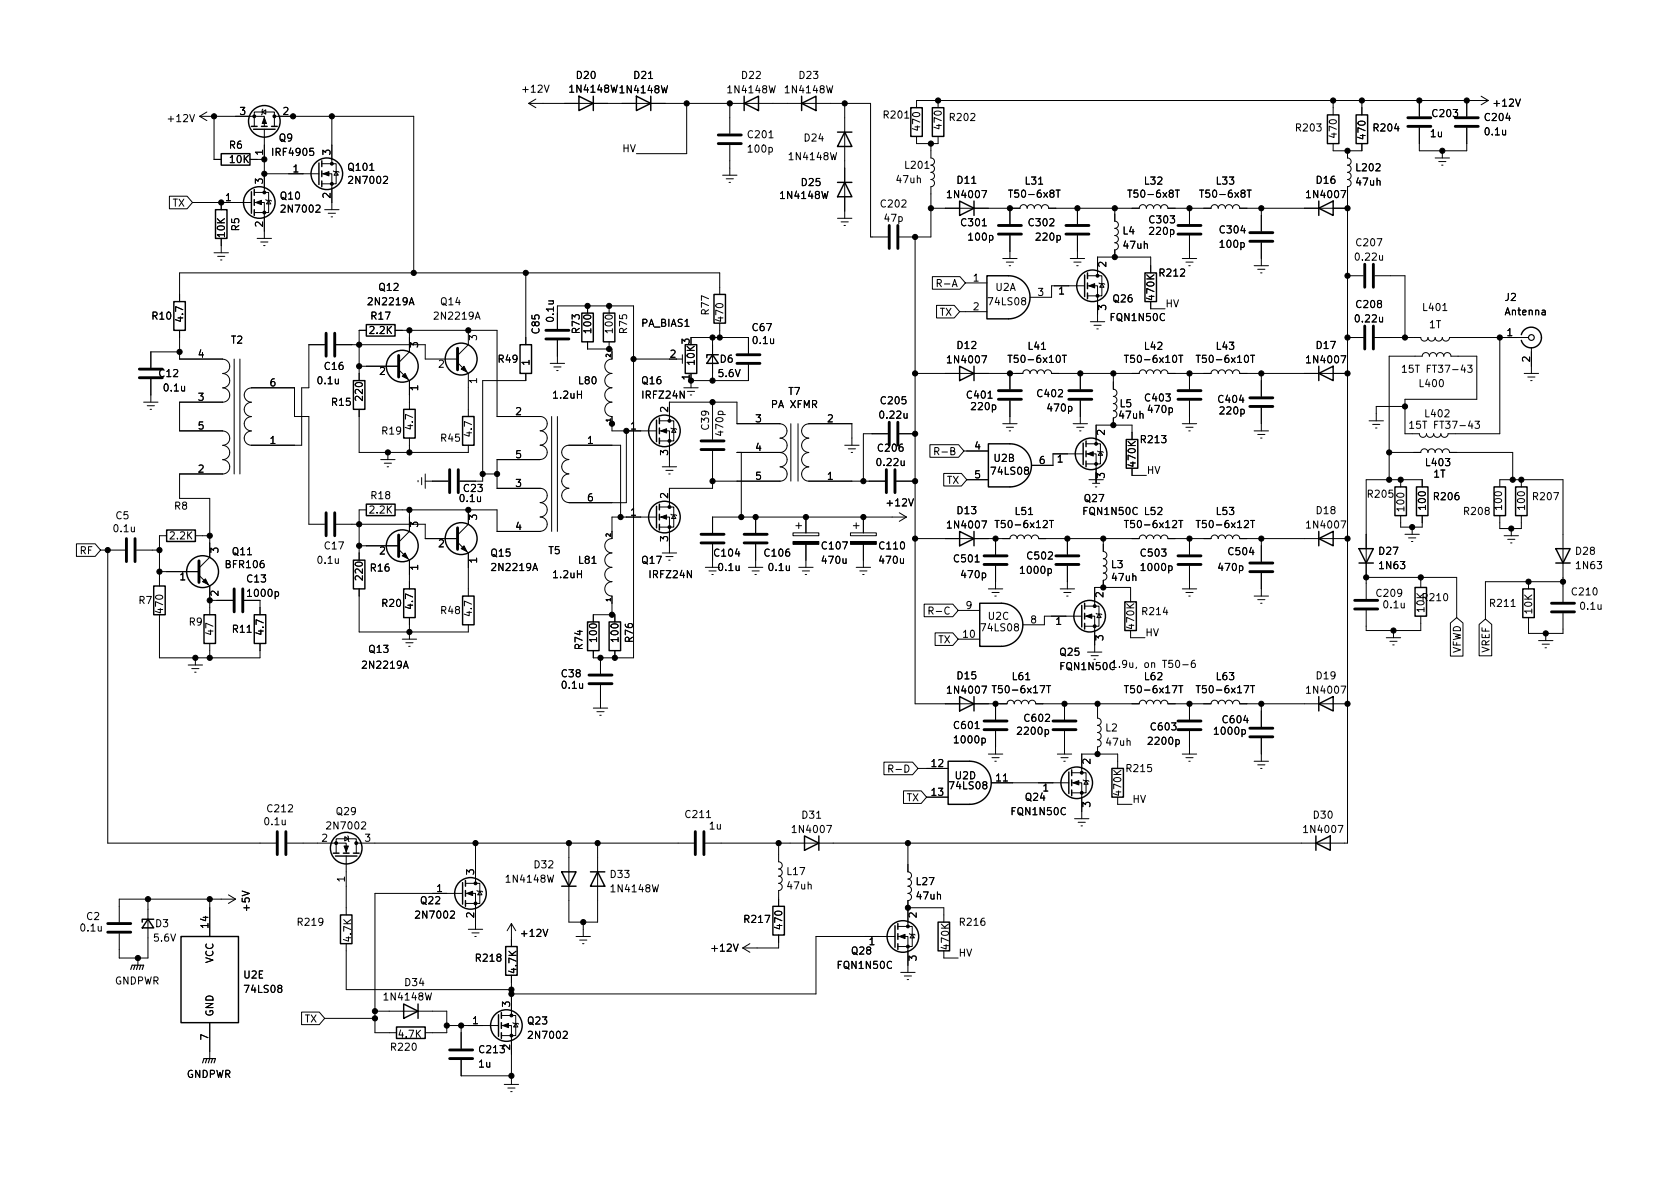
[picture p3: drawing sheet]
<svg xmlns="http://www.w3.org/2000/svg" width="297mm" height="210mm" viewBox="0 0 297 210" stroke-linecap="round" stroke-linejoin="round" font-family="sans-serif">
<defs><g id="words">
<g font-size="1.8">
<text x="92.6" y="16.4">+12V</text>
<text x="101" y="16.4">1N4148W 1N4148W</text>
<text x="102" y="13.9">D20</text>
<text x="112.2" y="13.9">D21</text>
<text x="128.9" y="16.5">1N4148W</text>
<text x="131.2" y="13.9">D22</text>
<text x="139.1" y="16.5">1N4148W</text>
<text x="141.4" y="13.9">D23</text>
<text x="29.9" y="21.6">+12V</text>
<text x="42.4" y="20.3">3</text>
<text x="50.1" y="20.3">2</text>
<text x="156.4" y="20.9">R201</text>
<text x="162.7" y="22.9" transform="rotate(-90 162.7 22.9)">470</text>
<text x="166.5" y="22.7" transform="rotate(-90 166.5 22.7)">470</text>
<text x="168.1" y="21.4">R202</text>
<text x="229.3" y="23.2">R203</text>
<text x="243" y="23.2">R204</text>
<text x="253.4" y="20.7">C203</text>
<text x="262.7" y="23.9">0.1u</text>
<text x="262.7" y="21.4">C204</text>
<text x="264.3" y="18.8">+12V</text>
<text x="40.6" y="26.3">R6</text>
<text x="40.7" y="28.8">10K</text>
<text x="46.5" y="27.4" transform="rotate(-90 46.5 27.4)">1</text>
<text x="48.4" y="27.6">IRF4905</text>
<text x="49.4" y="25">Q9</text>
<text x="58.4" y="27.4" transform="rotate(-90 58.4 27.4)">3</text>
<text x="110.1" y="26.9">HV</text>
<text x="132.4" y="24.4">C201</text>
<text x="132.4" y="27">100p</text>
<text x="139.8" y="28.3">1N4148W</text>
<text x="142.3" y="25">D24</text>
<text x="160.2" y="29.8">L201</text>
<text x="236.3" y="24.2" transform="rotate(-90 236.3 24.2)">470</text>
<text x="241.4" y="24.5" transform="rotate(-90 241.4 24.5)">470</text>
<text x="253" y="24.3">1u</text>
<text x="39.9" y="35.6">1</text>
<text x="46.5" y="32.5" transform="rotate(-90 46.5 32.5)">3</text>
<text x="49.7" y="35.3">Q10</text>
<text x="51.8" y="30.5">1</text>
<text x="58.4" y="35" transform="rotate(-90 58.4 35)">2</text>
<text x="61.7" y="30.2">Q101</text>
<text x="62" y="32.5">2N7002</text>
<text x="138.2" y="35.2">1N4148W</text>
<text x="141.8" y="32.9">D25</text>
<text x="158.6" y="32.4">47uh</text>
<text x="167.8" y="35">1N4007</text>
<text x="169.3" y="32.5">D11</text>
<text x="179" y="34.9">T50-6x8T</text>
<text x="181.4" y="32.6">L31</text>
<text x="200.1" y="34.9">T50-6x8T</text>
<text x="202.4" y="32.6">L32</text>
<text x="212.8" y="34.9">T50-6x8T</text>
<text x="215.1" y="32.6">L33</text>
<text x="231.3" y="35">1N4007</text>
<text x="232.8" y="32.5">D16</text>
<text x="239.9" y="32.8">47uh</text>
<text x="239.9" y="30.3">L202</text>
<text x="30.5" y="36.5">TX</text>
<text x="39.8" y="41.9" transform="rotate(-90 39.8 41.9)">10K</text>
<text x="42.3" y="40.8" transform="rotate(-90 42.3 40.8)">R5</text>
<text x="46.5" y="40.1" transform="rotate(-90 46.5 40.1)">2</text>
<text x="50" y="37.6">2N7002</text>
<text x="155.9" y="36.7">C202</text>
<text x="156.5" y="39.2">47p</text>
<text x="170.1" y="40">C301</text>
<text x="182" y="40">C302</text>
<text x="198.5" y="41.5">L4</text>
<text x="203.4" y="39.5">C303</text>
<text x="203.4" y="41.5">220p</text>
<text x="215.8" y="41.3">C304</text>
<text x="171.4" y="42.5">100p</text>
<text x="183.3" y="42.5">220p</text>
<text x="195.6" y="47.2" transform="rotate(-90 195.6 47.2)">2</text>
<text x="198.7" y="44">47uh</text>
<text x="215.8" y="43.8">100p</text>
<text x="239.8" y="46.1">0.22u</text>
<text x="239.9" y="43.5">C207</text>
<text x="65.3" y="54">2N2219A</text>
<text x="67.1" y="51.4">Q12</text>
<text x="78" y="54">Q14</text>
<text x="166.3" y="50.8">R-A</text>
<text x="172.1" y="49.8">1</text>
<text x="175" y="54">74LS08</text>
<text x="176" y="51.4">U2A</text>
<text x="183.5" y="52.3">3</text>
<text x="187.2" y="52.1">1</text>
<text x="196.9" y="53.5">Q26</text>
<text x="204.1" y="52.9" transform="rotate(-90 204.1 52.9)">470K</text>
<text x="205.1" y="48.9">R212</text>
<text x="266.1" y="53.2">J2</text>
<text x="27" y="56.5">R10</text>
<text x="32.4" y="56.8" transform="rotate(-90 32.4 56.8)">4.7</text>
<text x="65.4" y="59">2.2K</text>
<text x="65.7" y="56.5">R17</text>
<text x="77" y="56.5">2N2219A</text>
<text x="95.4" y="58.9" transform="rotate(-90 95.4 58.9)">C85</text>
<text x="97.9" y="56.8" transform="rotate(-90 97.9 56.8)">0.1u</text>
<text x="102.5" y="58.9" transform="rotate(-90 102.5 58.9)">R73</text>
<text x="104.5" y="58.8" transform="rotate(-90 104.5 58.8)">100</text>
<text x="108.3" y="58.8" transform="rotate(-90 108.3 58.8)">100</text>
<text x="110.9" y="58.9" transform="rotate(-90 110.9 58.9)">R75</text>
<text x="113.4" y="57.8">PA_BIAS1</text>
<text x="125.3" y="55.6" transform="rotate(-90 125.3 55.6)">R77</text>
<text x="127.9" y="56.7" transform="rotate(-90 127.9 56.7)">470</text>
<text x="133.1" y="58.5">C67</text>
<text x="166.1" y="55.8">TX</text>
<text x="172.1" y="54.9">2</text>
<text x="195.6" y="54.8" transform="rotate(-90 195.6 54.8)">3</text>
<text x="196.5" y="56.8">FQN1N50C</text>
<text x="206" y="54.3">HV</text>
<text x="239.8" y="57">0.22u</text>
<text x="239.9" y="54.5">C208</text>
<text x="251.7" y="55">L401</text>
<text x="252.7" y="58">1T</text>
<text x="266.2" y="55.7">Antenna</text>
<text x="266.5" y="59.4">1</text>
<text x="35.1" y="63.2">4</text>
<text x="40.9" y="60.8">T2</text>
<text x="57.5" y="65.4">C16</text>
<text x="73.9" y="61.4" transform="rotate(-90 73.9 61.4)">3</text>
<text x="77.5" y="65">2</text>
<text x="84.3" y="60.2" transform="rotate(-90 84.3 60.2)">3</text>
<text x="88.2" y="64.1">R49</text>
<text x="93.6" y="64.6" transform="rotate(-90 93.6 64.6)">1</text>
<text x="118.5" y="63.2">2</text>
<text x="121.9" y="60.8" transform="rotate(-90 121.9 60.8)">3</text>
<text x="122.8" y="64.5" transform="rotate(-90 122.8 64.5)">10K</text>
<text x="127.3" y="64.1">D6</text>
<text x="133.2" y="60.8">0.1u</text>
<text x="167.8" y="64.2">1N4007</text>
<text x="169.3" y="61.7">D12</text>
<text x="179.1" y="64.2">T50-6x10T</text>
<text x="181.9" y="61.8">L41</text>
<text x="199.6" y="64.2">T50-6x10T</text>
<text x="202.4" y="61.8">L42</text>
<text x="212.3" y="64.2">T50-6x10T</text>
<text x="215.1" y="61.8">L43</text>
<text x="231.3" y="64.2">1N4007</text>
<text x="232.8" y="61.7">D17</text>
<text x="249" y="65.9">15T FT37-43</text>
<text x="270.5" y="64" transform="rotate(-90 270.5 64)">2</text>
<text x="28.2" y="66.7">C12</text>
<text x="29.1" y="69.2">0.1u</text>
<text x="35.1" y="70.9">3</text>
<text x="47.8" y="68.3">6</text>
<text x="56.3" y="67.9">0.1u</text>
<text x="58.7" y="71.7">R15</text>
<text x="64.1" y="70.7" transform="rotate(-90 64.1 70.7)">220</text>
<text x="67.1" y="66.3">2</text>
<text x="73.9" y="69.1" transform="rotate(-90 73.9 69.1)">1</text>
<text x="84.3" y="67.8" transform="rotate(-90 84.3 67.8)">1</text>
<text x="98" y="70.5">1.2uH</text>
<text x="102.4" y="67.9">L80</text>
<text x="113.6" y="67.9">Q16</text>
<text x="113.7" y="70.5">IRFZ24N</text>
<text x="121.9" y="67.2" transform="rotate(-90 121.9 67.2)">1</text>
<text x="127.1" y="66.7">5.6V</text>
<text x="139.4" y="69.8">T7</text>
<text x="155.9" y="71.5">C205</text>
<text x="171.1" y="70.5">C401</text>
<text x="183.5" y="70.2">C402</text>
<text x="202.6" y="71">C403</text>
<text x="215.6" y="71.2">C404</text>
<text x="251.1" y="68.4">L400</text>
<text x="35.1" y="75.9">5</text>
<text x="67.6" y="76.8">R19</text>
<text x="73" y="75.8" transform="rotate(-90 73 75.8)">4.7</text>
<text x="83.4" y="77.1" transform="rotate(-90 83.4 77.1)">4.7</text>
<text x="91.2" y="73.4">2</text>
<text x="111.5" y="75.9">1</text>
<text x="118.1" y="72.9" transform="rotate(-90 118.1 72.9)">2</text>
<text x="125.3" y="75.9" transform="rotate(-90 125.3 75.9)">C39</text>
<text x="127.9" y="76.9" transform="rotate(-90 127.9 76.9)">470p</text>
<text x="133.6" y="74.7">3</text>
<text x="136.5" y="72.2">PA XFMR</text>
<text x="146.3" y="74.7">2</text>
<text x="155.7" y="74">0.22u</text>
<text x="171.9" y="72.5">220p</text>
<text x="185.4" y="72.8">470p</text>
<text x="195.3" y="76.9" transform="rotate(-90 195.3 76.9)">2</text>
<text x="198" y="74">47uh</text>
<text x="198" y="72">L5</text>
<text x="203.1" y="73">470p</text>
<text x="215.8" y="73.3">220p</text>
<text x="250.3" y="75.8">15T FT37-43</text>
<text x="252.1" y="73.8">L402</text>
<text x="35.1" y="83.6">2</text>
<text x="47.8" y="78.5">1</text>
<text x="78" y="78.1">R45</text>
<text x="91.2" y="81">5</text>
<text x="103.9" y="78.5">1</text>
<text x="118.1" y="80.5" transform="rotate(-90 118.1 80.5)">3</text>
<text x="133.6" y="79.8">4</text>
<text x="155.2" y="82.4">0.22u</text>
<text x="155.4" y="79.9">C206</text>
<text x="166" y="80.5">R-B</text>
<text x="172.4" y="79.5">4</text>
<text x="175.5" y="83.9">74LS08</text>
<text x="175.8" y="81.7">U2B</text>
<text x="183.8" y="82">6</text>
<text x="187" y="81.8">1</text>
<text x="200.8" y="82.4" transform="rotate(-90 200.8 82.4)">470K</text>
<text x="201.8" y="78.4">R213</text>
<text x="202.7" y="83.8">HV</text>
<text x="252.2" y="82.4">L403</text>
<text x="65.7" y="88.3">R18</text>
<text x="81.4" y="88.8">0.1u</text>
<text x="82.1" y="87">C23</text>
<text x="91.2" y="86.1">3</text>
<text x="103.9" y="88.6">6</text>
<text x="118.1" y="88.1" transform="rotate(-90 118.1 88.1)">2</text>
<text x="133.6" y="84.8">5</text>
<text x="146.3" y="84.8">1</text>
<text x="157" y="89.5">+12V</text>
<text x="167.4" y="85.6">TX</text>
<text x="172.4" y="84.6">5</text>
<text x="191.8" y="88.8">Q27</text>
<text x="195.3" y="84.6" transform="rotate(-90 195.3 84.6)">3</text>
<text x="242" y="88">R205</text>
<text x="252.1" y="90" transform="rotate(-90 252.1 90)">100</text>
<text x="253.5" y="84.4">1T</text>
<text x="253.7" y="88.4">R206</text>
<text x="265.6" y="90" transform="rotate(-90 265.6 90)">100</text>
<text x="269.6" y="90" transform="rotate(-90 269.6 90)">100</text>
<text x="271.2" y="88.4">R207</text>
<text x="20.2" y="94.1">0.1u</text>
<text x="20.5" y="91.8">C5</text>
<text x="30.1" y="95.4">2.2K</text>
<text x="30.9" y="90.1">R8</text>
<text x="65.4" y="90.8">2.2K</text>
<text x="73.9" y="93.2" transform="rotate(-90 73.9 93.2)">3</text>
<text x="84.3" y="91.9" transform="rotate(-90 84.3 91.9)">3</text>
<text x="91.2" y="93.7">4</text>
<text x="111.5" y="91.2">1</text>
<text x="118.1" y="95.7" transform="rotate(-90 118.1 95.7)">3</text>
<text x="167.8" y="93.4">1N4007</text>
<text x="169.3" y="90.9">D13</text>
<text x="176.8" y="93.4">T50-6x12T</text>
<text x="179.6" y="91.1">L51</text>
<text x="191.7" y="91.1">FQN1N50C</text>
<text x="199.6" y="93.4">T50-6x12T</text>
<text x="202.4" y="91.1">L52</text>
<text x="212.3" y="93.4">T50-6x12T</text>
<text x="215.1" y="91.1">L53</text>
<text x="231.3" y="93.4">1N4007</text>
<text x="232.8" y="90.9">D18</text>
<text x="248.3" y="90.3" transform="rotate(-90 248.3 90.3)">100</text>
<text x="259" y="91.1">R208</text>
<text x="14.2" y="98">RF</text>
<text x="38.6" y="97.8" transform="rotate(-90 38.6 97.8)">3</text>
<text x="40" y="100.5">BFR106</text>
<text x="41.2" y="98.2">Q11</text>
<text x="56.3" y="99.7">0.1u</text>
<text x="57.5" y="97.1">C17</text>
<text x="65.6" y="101.1">R16</text>
<text x="67.1" y="98">2</text>
<text x="73.9" y="100.8" transform="rotate(-90 73.9 100.8)">1</text>
<text x="77.5" y="96.8">2</text>
<text x="84.3" y="99.5" transform="rotate(-90 84.3 99.5)">1</text>
<text x="86.9" y="98.4">Q15</text>
<text x="87.2" y="101">2N2219A</text>
<text x="97" y="98">T5</text>
<text x="102.4" y="99.7">L81</text>
<text x="113.6" y="99.7">Q17</text>
<text x="126.4" y="98.4">C104</text>
<text x="127.1" y="101">0.1u</text>
<text x="135.3" y="98.4">C106</text>
<text x="136" y="101">0.1u</text>
<text x="145.4" y="97.1">C107</text>
<text x="145.5" y="99.7">470u</text>
<text x="155.6" y="97.1">C110</text>
<text x="155.6" y="99.7">470u</text>
<text x="168.8" y="99.4">C501</text>
<text x="180.7" y="101.5">1000p</text>
<text x="181.8" y="98.9">C502</text>
<text x="196.5" y="100.5">L3</text>
<text x="201.8" y="98.4">C503</text>
<text x="202" y="101">1000p</text>
<text x="215.6" y="101">470p</text>
<text x="217.3" y="98.2">C504</text>
<text x="243.9" y="98.1">D27</text>
<text x="244" y="100.6">1N63</text>
<text x="278.7" y="98.1">D28</text>
<text x="278.8" y="100.6">1N63</text>
<text x="24.6" y="106.8">R7</text>
<text x="31.8" y="102.6">1</text>
<text x="38.6" y="105.4" transform="rotate(-90 38.6 105.4)">2</text>
<text x="43.7" y="103">C13</text>
<text x="44" y="105.5">1000p</text>
<text x="64.1" y="102.4" transform="rotate(-90 64.1 102.4)">220</text>
<text x="67.6" y="107.3">R20</text>
<text x="73" y="107.6" transform="rotate(-90 73 107.6)">4.7</text>
<text x="98" y="102.2">1.2uH</text>
<text x="115" y="102.2">IRFZ24N</text>
<text x="170.1" y="102.2">470p</text>
<text x="170.8" y="107.7">9</text>
<text x="195.1" y="105.6" transform="rotate(-90 195.1 105.6)">2</text>
<text x="196.7" y="102.7">47uh</text>
<text x="243.5" y="105.5">C209</text>
<text x="244.7" y="107.6">0.1u</text>
<text x="251.6" y="106.3">R210</text>
<text x="263.6" y="107.3">R211</text>
<text x="278.1" y="105.3">C210</text>
<text x="279.5" y="107.8">0.1u</text>
<text x="28.8" y="108.3" transform="rotate(-90 28.8 108.3)">470</text>
<text x="33.5" y="110.6">R9</text>
<text x="37.7" y="112.2" transform="rotate(-90 37.7 112.2)">47</text>
<text x="41.2" y="111.9">R11</text>
<text x="46.6" y="112.2" transform="rotate(-90 46.6 112.2)">4.7</text>
<text x="78" y="108.6">R48</text>
<text x="83.4" y="108.9" transform="rotate(-90 83.4 108.9)">4.7</text>
<text x="105.5" y="113.4" transform="rotate(-90 105.5 113.4)">100</text>
<text x="109.3" y="113.4" transform="rotate(-90 109.3 113.4)">100</text>
<text x="111.9" y="113.5" transform="rotate(-90 111.9 113.5)">R76</text>
<text x="165" y="108.7">R-C</text>
<text x="165.9" y="113.8">TX</text>
<text x="170.3" y="112.8">10</text>
<text x="173.7" y="111.6">74LS08</text>
<text x="174.8" y="109.6">U2C</text>
<text x="182.3" y="110.2">8</text>
<text x="186.7" y="110.5">1</text>
<text x="195.1" y="113.3" transform="rotate(-90 195.1 113.3)">3</text>
<text x="200.5" y="111.1" transform="rotate(-90 200.5 111.1)">470K</text>
<text x="202.1" y="108.8">R214</text>
<text x="202.4" y="112.5">HV</text>
<text x="251.8" y="108.2" transform="rotate(-90 251.8 108.2)">10K</text>
<text x="270.9" y="108.4" transform="rotate(-90 270.9 108.4)">10K</text>
<text x="64.3" y="118.2">2N2219A</text>
<text x="65.3" y="115.4">Q13</text>
<text x="99.4" y="119.8">C38</text>
<text x="103" y="114.8" transform="rotate(-90 103 114.8)">R74</text>
<text x="187.5" y="115.9">Q25</text>
<text x="187.6" y="118.5">FQN1N50C</text>
<text x="258.3" y="115.7" transform="rotate(-90 258.3 115.7)">VFWD</text>
<text x="263.4" y="115.5" transform="rotate(-90 263.4 115.5)">VREF</text>
<text x="99.5" y="121.8">0.1u</text>
<text x="167.8" y="122.7">1N4007</text>
<text x="169.3" y="120.1">D15</text>
<text x="176.3" y="122.6">T50-6x17T</text>
<text x="179.1" y="120.3">L61</text>
<text x="199.6" y="122.6">T50-6x17T</text>
<text x="202.4" y="120.3">L62</text>
<text x="212.3" y="122.6">T50-6x17T</text>
<text x="215.1" y="120.3">L63</text>
<text x="231.3" y="122.7">1N4007</text>
<text x="232.8" y="120.1">D19</text>
<text x="168.8" y="128.9">C601</text>
<text x="169" y="131.4">1000p</text>
<text x="180.1" y="129.9">2200p</text>
<text x="181.3" y="127.6">C602</text>
<text x="195.5" y="129.3">L2</text>
<text x="195.7" y="131.9">47uh</text>
<text x="203.3" y="131.7">2200p</text>
<text x="203.6" y="129.2">C603</text>
<text x="214.9" y="129.9">1000p</text>
<text x="216.3" y="127.9">C604</text>
<text x="157.9" y="136.6">R-D</text>
<text x="164.8" y="135.6">12</text>
<text x="168.9" y="137.8">U2D</text>
<text x="192.8" y="135.1" transform="rotate(-90 192.8 135.1)">2</text>
<text x="199.3" y="136.5">R215</text>
<text x="47.4" y="143.6">C212</text>
<text x="160.3" y="141.7">TX</text>
<text x="164.8" y="140.7">13</text>
<text x="168.1" y="139.6">74LS08</text>
<text x="176.2" y="138.2">11</text>
<text x="181.4" y="141.6">Q24</text>
<text x="184.4" y="139.9">1</text>
<text x="192.8" y="142.7" transform="rotate(-90 192.8 142.7)">3</text>
<text x="198.2" y="140.5" transform="rotate(-90 198.2 140.5)">470K</text>
<text x="200.2" y="142">HV</text>
<text x="46.9" y="145.9">0.1u</text>
<text x="56.9" y="148.8">2</text>
<text x="58.1" y="146.7">2N7002</text>
<text x="59.5" y="144.1">Q29</text>
<text x="64.5" y="148.8">3</text>
<text x="121.3" y="144.6">C211</text>
<text x="125.5" y="146.7">1u</text>
<text x="140.4" y="147.3">1N4007</text>
<text x="141.9" y="144.8">D31</text>
<text x="179" y="144.1">FQN1N50C</text>
<text x="230.8" y="147.3">1N4007</text>
<text x="232.3" y="144.8">D30</text>
<text x="61" y="155.9" transform="rotate(-90 61 155.9)">1</text>
<text x="83.8" y="154.7" transform="rotate(-90 83.8 154.7)">3</text>
<text x="94.5" y="153.5">D32</text>
<text x="108" y="155.2">D33</text>
<text x="139.2" y="154.7">L17</text>
<text x="44.1" y="161" transform="rotate(-90 44.1 161)">+5V</text>
<text x="74.5" y="159.9">Q22</text>
<text x="77.2" y="157.7">1</text>
<text x="89.7" y="156.1">1N4148W</text>
<text x="108.3" y="157.8">1N4148W</text>
<text x="139.3" y="157.3">47uh</text>
<text x="162.1" y="156.5">L27</text>
<text x="162.2" y="159">47uh</text>
<text x="14.4" y="164.7">0.1u</text>
<text x="15.3" y="162.7">C2</text>
<text x="27.3" y="166.5">5.6V</text>
<text x="27.5" y="164">D3</text>
<text x="36.8" y="164" transform="rotate(-90 36.8 164)">14</text>
<text x="52.8" y="163.7">R219</text>
<text x="62.1" y="166.4" transform="rotate(-90 62.1 166.4)">4.7K</text>
<text x="73.8" y="162.4">2N7002</text>
<text x="83.8" y="162.3" transform="rotate(-90 83.8 162.3)">2</text>
<text x="92.4" y="165.7">+12V</text>
<text x="131.7" y="163.2">R217</text>
<text x="138.3" y="164.2" transform="rotate(-90 138.3 164.2)">470</text>
<text x="153.7" y="167.1">1</text>
<text x="162.1" y="162.3" transform="rotate(-90 162.1 162.3)">2</text>
<text x="167.8" y="167.7" transform="rotate(-90 167.8 167.7)">470K</text>
<text x="169.8" y="163.7">R216</text>
<text x="37.7" y="170.4" transform="rotate(-90 37.7 170.4)">VCC</text>
<text x="43.1" y="173">U2E</text>
<text x="84.3" y="170">R218</text>
<text x="91.3" y="172" transform="rotate(-90 91.3 172)">4.7K</text>
<text x="126" y="168.3">+12V</text>
<text x="148.3" y="171.3">FQN1N50C</text>
<text x="150.7" y="168.8">Q28</text>
<text x="162.1" y="169.9" transform="rotate(-90 162.1 169.9)">3</text>
<text x="169.4" y="169.2">HV</text>
<text x="20.2" y="174.1">GNDPWR</text>
<text x="37.7" y="179.8" transform="rotate(-90 37.7 179.8)">GND</text>
<text x="43.4" y="175.6">74LS08</text>
<text x="68.1" y="176.9">1N4148W</text>
<text x="71.7" y="174.4">D34</text>
<text x="90.2" y="178" transform="rotate(-90 90.2 178)">3</text>
<text x="36.8" y="183.9" transform="rotate(-90 36.8 183.9)">7</text>
<text x="53.9" y="180.8">TX</text>
<text x="69.3" y="185.8">R220</text>
<text x="70.6" y="183.5">4.7K</text>
<text x="83.6" y="181.1">1</text>
<text x="90.2" y="185.7" transform="rotate(-90 90.2 185.7)">2</text>
<text x="93.4" y="181.2">Q23</text>
<text x="93.8" y="183.7">2N7002</text>
<text x="32.9" y="190.6">GNDPWR</text>
<text x="84.7" y="188.8">1u</text>
<text x="84.9" y="186.2">C213</text>
</g>
<g font-size="1.1">
<text x="107.9" y="63.2" transform="rotate(-90 107.9 63.2)">2</text>
<text x="107.9" y="74.6" transform="rotate(-90 107.9 74.6)">1</text>
<text x="107.9" y="94.9" transform="rotate(-90 107.9 94.9)">2</text>
<text x="107.9" y="106.3" transform="rotate(-90 107.9 106.3)">1</text>
</g>
</g></defs>
<g fill="none" stroke="#000" stroke-width=".18">
<path d="M36.6 19.8l-1.3 .8M46.4 19.8l.6-.4v.8zM46.5 19.3l-.1 .1v.8l-.2 .1M93.5 18.3h60.4v23.6h3.1M93.5 18.3l1.2 .7M94.7 17.5l-1.2 .8M121.4 18.3v8.9h-8.9M129 18.3v5.3M149.4 18.3v20.3M165.9 17.8v1.2M235.7 17.8v2.5M240.8 17.8v2.5"/>
<path d="M251 17.8v2.8M259.3 17.8v2.8M261.9 17l1.2 .8M263.1 17.8h-101v1.2M263.1 17.8l-1.2 .7M30 34.7h3.1l.9 1.1-.9 1.1h-3.1zM34 35.8h10.4M35.3 20.6h11.4v1.7M35.3 20.6l1.3 .7M37.8 20.6v7.6h1.3M39.1 35.8v1.3M44.2 28.2h2.5"/>
<path d="M45 22.3v-2.5h3.5v2.5M45 35.8h1.7v6.4M45 34h2.5v3.6h-2.5M46.7 22.9v11.1M46.7 30.7h9.7M47 35.3l.1 .1h.8l.1 .2M47.5 35.4l.4 .7h-.8zM48.5 20.6h24.7v27.7M56.9 30.7h1.8v6.4M56.9 29h2.5v3.5h-2.5M57.4 37.1h2.5M58 37.7h1.3"/>
<path d="M58.5 38.3h.3M58.7 20.6v8.4M58.9 30.2l.2 .1h.7l.1 .2M59.4 30.3l.4 .7h-.7zM127.8 31h2.5M128.4 31.6h1.3M128.9 32.3h.3M129 25.6v5.4M148.1 38.6h2.5M148.7 39.2h1.3M149.2 39.9h.3M162.1 24.1v1.3h3.8v-1.3"/>
<path d="M164.6 36.8h15.7a.64 .64 0 0 1 .7-.6 .64 .64 0 0 1 .6 .6 .64 .64 0 0 1 .6-.6 .64 .64 0 0 1 .7 .6 .64 .64 0 0 1 .6-.6 .64 .64 0 0 1 .6 .6 .64 .64 0 0 1 .7-.6 .64 .64 0 0 1 .6 .6h16a.64 .64 0 0 1 .7-.6 .64 .64 0 0 1 .6 .6 .64 .64 0 0 1 .6-.6 .64 .64 0 0 1 .7 .6 .64 .64 0 0 1 .6-.6 .64 .64 0 0 1 .6 .6 .64 .64 0 0 1 .7-.6 .64 .64 0 0 1 .6 .6h7.6a.64 .64 0 0 1 .7-.6 .64 .64 0 0 1 .6 .6 .64 .64 0 0 1 .6-.6 .64 .64 0 0 1 .7 .6 .64 .64 0 0 1 .6-.6 .64 .64 0 0 1 .6 .6 .64 .64 0 0 1 .7-.6 .64 .64 0 0 1 .6 .6h19.1M164.6 25.4v2.5a.64 .64 0 0 1 .6 .7 .64 .64 0 0 1-.6 .6 .64 .64 0 0 1 .6 .6 .64 .64 0 0 1-.6 .7 .64 .64 0 0 1 .6 .6 .64 .64 0 0 1-.6 .6 .64 .64 0 0 1 .6 .7 .64 .64 0 0 1-.6 .6v8.9h-5.6M178.3 33.6h.7M178.6 36.8v2.8M186.7 33.6h.7M190.5 36.8v2.8M197.1 36.8v2.3a.64 .64 0 0 1 .6 .6 .64 .64 0 0 1-.6 .7 .64 .64 0 0 1 .6 .6 .64 .64 0 0 1-.6 .7 .64 .64 0 0 1 .6 .6 .64 .64 0 0 1-.6 .6 .64 .64 0 0 1 .6 .7 .64 .64 0 0 1-.6 .6v1.3M199.4 33.6h.7M207.8 33.6h.7M210.3 36.8v2.8M212.1 33.6h.7M220.5 33.6h.7"/>
<path d="M223 36.8v4.1M235.7 25.4v1.3h5.1v-1.3M238.3 26.7v1.2a.64 .64 0 0 1 .6 .7 .64 .64 0 0 1-.6 .6 .64 .64 0 0 1 .6 .6 .64 .64 0 0 1-.6 .7 .64 .64 0 0 1 .6 .6 .64 .64 0 0 1-.6 .6 .64 .64 0 0 1 .6 .7 .64 .64 0 0 1-.6 .6v116.1h-113.6M251 22.6v4.1h8.3v-4.1M253.7 27.9h2.6M254.4 28.6h1.3M254.9 29.2h.2M255 26.7v1.2M31.7 58.4v5.1h7.7M37.8 44.7h2.6M38.5 45.3h1.3M39 46h.2"/>
<path d="M39.1 42.2v2.5M45.5 42.2h2.5M46.1 42.8h1.3M46.6 43.4h.3M64.8 58.4h-1.3v8.9M69.8 58.4h18.1v15.3h7.6a1.26 1.26 0 0 1 1.3 1.2 1.26 1.26 0 0 1-1.3 1.3M72.4 58.4v3.8l-1.9 1.9M82.8 58.4v2.6l-1.9 1.9M93 48.3v12.7M98.6 55.4v2.8M98.6 54.1h13.4v62.2h-7.1v-1.2M103.9 54.1v1.3"/>
<path d="M107.7 54.1v1.3M122.2 59.7h10.1v2.8M126 59.7v7.6M127.3 52.1v-3.8h-95.6v5M127.3 57.1v2.6M161.8 41.9v82.6h16.3a.64 .64 0 0 1 .6-.7 .64 .64 0 0 1 .6 .7 .64 .64 0 0 1 .7-.7 .64 .64 0 0 1 .6 .7 .64 .64 0 0 1 .6-.7 .64 .64 0 0 1 .7 .7 .64 .64 0 0 1 .6-.7 .64 .64 0 0 1 .6 .7l18.3-.1a.64 .64 0 0 1 .7-.6 .64 .64 0 0 1 .6 .7 .64 .64 0 0 1 .6-.7 .64 .64 0 0 1 .7 .7 .64 .64 0 0 1 .6-.7 .64 .64 0 0 1 .6 .7 .64 .64 0 0 1 .7-.7 .64 .64 0 0 1 .6 .7l7.6-.1a.64 .64 0 0 1 .7-.6 .64 .64 0 0 1 .6 .7 .64 .64 0 0 1 .6-.7 .64 .64 0 0 1 .7 .7 .64 .64 0 0 1 .6-.7 .64 .64 0 0 1 .6 .7 .64 .64 0 0 1 .7-.7 .64 .64 0 0 1 .6 .7h19.1M164.9 48.9h4.8l1 1.1-1 1.1h-4.8zM165.6 54h3.1l1 1.1-1 1.1h-3.1zM165.7 50.1l.6-.1 .1-.1v-.4l-.7-.1v1.3M169.7 55.1h4.8M170.7 50h3.8M177.3 45.7h2.5"/>
<path d="M177.9 46.3h1.3M178.4 47h.3M178.6 41.7v4M189.2 45.7h2.6M189.9 46.3h1.2M190.4 47h.2M190.5 41.7v4M191.8 50.5h-5.9v2.1h-3.8M192.3 50.5h1.8v6.4M192.3 48.8h2.5v3.5h-2.5M192.8 56.9h2.5M193.4 57.5h1.3"/>
<path d="M193.9 58.2h.3M194.3 50l.1 .2h.8l.1 .1M194.8 50.2l.4 .6h-.8zM203.5 48.3v-2.8h-9.4v3.3M203.5 53.3v1.3h2.5M209 45.7h2.6M209.7 46.3h1.2M210.2 47h.2M210.3 41.7v4M221.7 47h2.6M222.4 47.6h1.2M222.9 48.3h.2"/>
<path d="M223 42.9v4.1M238.3 48.8h2.7M238.3 59.7h2.7M243.1 59.7h8.1a.64 .64 0 0 0 .6 .6 .64 .64 0 0 0 .7-.6 .64 .64 0 0 0 .6 .6 .64 .64 0 0 0 .6-.6 .64 .64 0 0 0 .7 .6 .64 .64 0 0 0 .6-.6 .64 .64 0 0 0 .7 .6 .64 .64 0 0 0 .6-.6h14M243.1 48.8h5.3v10.9M265.2 59.7v17h-9.2a.64 .64 0 0 1-.6 .6 .64 .64 0 0 1-.6-.6 .64 .64 0 0 1-.7 .6 .64 .64 0 0 1-.6-.6 .64 .64 0 0 1-.6 .6 .64 .64 0 0 1-.7-.6 .64 .64 0 0 1-.6 .6 .64 .64 0 0 1-.6-.6h-2.6v-6.1h12.7v-7.6h-4.6a.64 .64 0 0 0-.6-.6 .64 .64 0 0 0-.6 .6 .64 .64 0 0 0-.7-.6 .64 .64 0 0 0-.6 .6 .64 .64 0 0 0-.6-.6 .64 .64 0 0 0-.7 .6 .64 .64 0 0 0-.6-.6 .64 .64 0 0 0-.6 .6h-5.9v21.8M25.4 71.1h2.5M26 71.7h1.3M26.5 72.4h.3M26.7 67.1v4M31.7 62.2h-5v2.8M39.4 63.5a1.26 1.26 0 0 1 1.2 1.3 1.26 1.26 0 0 1-1.2 1.2 1.27 1.27 0 0 1 1.2 1.3 1.27 1.27 0 0 1-1.2 1.3"/>
<path d="M39.4 68.6a1.26 1.26 0 0 1 1.2 1.3 1.26 1.26 0 0 1-1.2 1.2h-7.7v5.1h7.7a1.27 1.27 0 0 1 1.2 1.3 1.27 1.27 0 0 1-1.2 1.2M39.4 78.8a1.26 1.26 0 0 1 1.2 1.2 1.26 1.26 0 0 1-1.2 1.3 1.27 1.27 0 0 1 1.2 1.2 1.27 1.27 0 0 1-1.2 1.3h-7.7v4.3h5.4v10.4l-1.9 2M41.4 63.5v20.3M42.4 63.5v20.3M44.4 68.6h7.7v5.1h2.5v19h2.8M44.5 68.6a1.26 1.26 0 0 0-1.3 1.3 1.26 1.26 0 0 0 1.2 1.2 1.27 1.27 0 0 0-1.2 1.3 1.27 1.27 0 0 0 1.2 1.3M57.4 61h-2.8v7.6h-1.3v10.1h-8.9a1.27 1.27 0 0 1-1.2-1.2 1.27 1.27 0 0 1 1.2-1.3 1.26 1.26 0 0 1-1.2-1.3 1.26 1.26 0 0 1 1.3-1.2M59.4 61h15.8v2.5h5.7M63.5 72.4v7.6h19.3v-1.3M63.5 64.8h7M70.5 65.4l1.9 1.9v5.1M72.4 77.5v2.5"/>
<path d="M80.9 64.1l1.9 1.9v7.7M93 66v1.3h-7.7v17.8M95.5 76.2a1.23 1.23 0 0 1 1.2 1.3M96.7 77.5a1.29 1.29 0 0 1-1.2 1.2 1.26 1.26 0 0 1 1.3 1.3 1.26 1.26 0 0 1-1.3 1.2M97.3 64.3h2.5M97.5 73.7v20.3M97.9 64.9h1.3M98.4 65.5h.3M98.6 60.2v4.1M98.6 73.7v20.3M103.9 60.4v1.3h4.3v1.8a1.27 1.27 0 0 0-1.3 1.3 1.27 1.27 0 0 0 1.3 1.2 1.27 1.27 0 0 0-1.3 1.3 1.27 1.27 0 0 0 1.3 1.3 1.27 1.27 0 0 0-1.3 1.2 1.27 1.27 0 0 0 1.3 1.3 1.27 1.27 0 0 0-1.3 1.3 1.27 1.27 0 0 0 1.3 1.3v2.5h7.9M107.7 60.4v1.3"/>
<path d="M110.7 76.2v12.7h-10.1a1.26 1.26 0 0 1-1.3-1.3 1.26 1.26 0 0 1 1.3-1.2M112 63.5h6.4M116.6 76.2h1.8v6.3M116.6 74.4h2.5v3.6h-2.5M118.4 74.4v-3.3h11.9v3.8h7.6M118.6 75.7l.1 .1h.8l.1 .1M119.1 75.8l.4 .6h-.8zM119.6 63.5h1M120.6 62.7v1.6M120.9 68.6h2.5M121.5 69.2h1.3M122 69.8h.3"/>
<path d="M126 79.8v6.6h-7.6v3.3M126 71.1v6.6M132.3 64.5v2.8h-10.1v1.3M137.9 75a1.26 1.26 0 0 1 1.2 1.2 1.26 1.26 0 0 1-1.2 1.3M137.9 77.5a1.26 1.26 0 0 1 1.3 1.2 1.26 1.26 0 0 1-1.3 1.3h-7.6M139.8 74.9v10.2M141.1 74.9v10.2M143 74.9h7.6v3.8M143 74.9a1.26 1.26 0 0 0-1.3 1.3 1.26 1.26 0 0 0 1.3 1.3M143 77.5a1.26 1.26 0 0 0-1.3 1.2 1.26 1.26 0 0 0 1.3 1.3M149.4 78.7h2.5M150 79.4h1.3"/>
<path d="M157 76.7h-4.3v8.4M159 76.7h2.8M161.8 66h19.1a.64 .64 0 0 1 .6-.6 .64 .64 0 0 1 .6 .6 .64 .64 0 0 1 .7-.6 .64 .64 0 0 1 .6 .6 .64 .64 0 0 1 .6-.6 .64 .64 0 0 1 .7 .6 .64 .64 0 0 1 .6-.6 .64 .64 0 0 1 .6 .6h15.5a.64 .64 0 0 1 .7-.6 .64 .64 0 0 1 .6 .6 .64 .64 0 0 1 .6-.6 .64 .64 0 0 1 .7 .6 .64 .64 0 0 1 .6-.6 .64 .64 0 0 1 .6 .6 .64 .64 0 0 1 .7-.6 .64 .64 0 0 1 .6 .6h7.6a.64 .64 0 0 1 .7-.6 .64 .64 0 0 1 .6 .6 .64 .64 0 0 1 .6-.6 .64 .64 0 0 1 .7 .6 .64 .64 0 0 1 .6-.6 .64 .64 0 0 1 .6 .6 .64 .64 0 0 1 .7-.6 .64 .64 0 0 1 .6 .6h19.1M164.4 78.6h5.1l.9 1.2-.9 1.1h-5.1zM165.3 79.8h.6l.1-.2-.1-.3-.6-.2v1.3M170.4 79.8h4.4M177.3 74.9h2.5M177.9 75.6h1.3M178.2 62.8h.7M178.4 76.2h.3M178.6 66v2.8M178.6 70.9v4"/>
<path d="M187.8 62.8h.8M189.7 74.9h2.6M190.4 75.6h1.2M190.9 76.2h.2M191 66v2.8M191 70.9v4M192 78.5h2.6v3.5h-2.6M194.1 79.8l.1 .1h.7l.2 .1M194.6 79.9l.3 .6h-.7zM196.8 66l.1 2.8a.64 .64 0 0 1 .6 .7 .64 .64 0 0 1-.6 .6 .64 .64 0 0 1 .6 .6 .64 .64 0 0 1-.6 .7 .64 .64 0 0 1 .6 .6 .64 .64 0 0 1-.6 .6 .64 .64 0 0 1 .6 .7 .64 .64 0 0 1-.6 .6l-.1 1.3M198.8 62.8h.7M200.2 77.7v-2.5h-6.4v3.3"/>
<path d="M208.4 62.8h.7M209 74.9h2.6M209.7 75.6h1.2M210.2 76.2h.2M210.3 66v2.8M210.3 70.9v4M211.5 62.8h.7M221.1 62.8h.7M221.7 76.2h2.6M222.4 76.8h1.2M222.9 77.5h.2M223 66v4.1"/>
<path d="M223 72.1v4.1M242.1 74.4h2.5M242.7 75.1h1.3M243.2 75.7h.3M247.9 64.9l.4-.3v1.2M247.9 65.8h.8M248.4 71.9h-5.1v2.5M249.2 74.8l.4-.3v1.3M249.2 75.8h.8M259.5 64.6h.8l-.4 .5 .3 .1v.5l-.2 .1-.5-.1M260.8 74.5h.8l-.4 .5 .3 .1v.5l-.2 .2-.5-.2M269.5 66h2.5"/>
<path d="M270.1 66.7h1.3M270.6 67.3h.3M270.8 61.5v4.5M13.5 96.2h3.3l1 1.1-1 1.1h-3.3zM17.8 97.3h4.3M19 97.3v51.8h29.8M24.1 97.3h4.1M29.5 94.7h-1.3v8.9M34.5 94.7h2.6M59.4 92.7h15.8v2.5h5.7M63.5 96.5h7M64.8 90.2h-1.3v8.9"/>
<path d="M67.3 81.3h2.5M67.9 81.9h1.3M68.5 82.5h.2M68.6 80v1.3M69.8 90.2h18.1v3.8h7.6M70.5 97.1l1.9 2v5M72.4 90.2v3.8l-1.9 1.9M73.9 85v.2M74.5 84.4v1.3M75.2 85.1h4M75.2 83.8v2.6M80.9 95.9l1.9 1.9v7.6"/>
<path d="M81.3 85.1h2.8M82.8 90.2v2.5l-1.9 1.9M85.3 83.8h2.6M95.5 91.4a1.26 1.26 0 0 1 1.3 1.3 1.26 1.26 0 0 1-1.3 1.2M95.5 81.3h-7.6v5.1h7.6a1.27 1.27 0 0 1 1.3 1.2 1.27 1.27 0 0 1-1.3 1.3 1.26 1.26 0 0 1 1.3 1.3 1.26 1.26 0 0 1-1.3 1.2M100.6 81.3a1.27 1.27 0 0 0-1.3 1.2 1.27 1.27 0 0 0 1.3 1.3 1.26 1.26 0 0 0-1.3 1.3 1.26 1.26 0 0 0 1.3 1.2M100.6 81.2a1.26 1.26 0 0 1-1.3-1.2 1.26 1.26 0 0 1 1.3-1.3h9.1v12.7M116.1 91.4h-7.9v3.8a1.27 1.27 0 0 0-1.3 1.3 1.27 1.27 0 0 0 1.3 1.3 1.27 1.27 0 0 0-1.3 1.3 1.27 1.27 0 0 0 1.3 1.2 1.27 1.27 0 0 0-1.3 1.3 1.27 1.27 0 0 0 1.3 1.3 1.27 1.27 0 0 0-1.3 1.2 1.27 1.27 0 0 0 1.3 1.3v3.3M116.6 91.4h1.8v6.4M116.6 89.7h2.5v3.5h-2.5M117.1 82.5h2.5M117.1 97.8h2.5"/>
<path d="M117.7 98.4h1.3M117.7 83.2h1.3M118.2 99.1h.3M118.2 83.8h.3M118.6 90.9l.1 .2h.8l.1 .1M119.1 91.1l.4 .6h-.8zM126 96.3v4M131.1 80v11.4M133.6 91.4v2.8M133.6 96.3v4M137.9 80a1.26 1.26 0 0 1 1.3 1.3 1.26 1.26 0 0 1-1.3 1.2M137.9 82.6a1.26 1.26 0 0 1 1.3 1.2 1.26 1.26 0 0 1-1.3 1.3h-11.9"/>
<path d="M140.2 94.2h4.6v.5h-4.6zM140.7 93h1M141.2 92.5v1M142.5 91.4v2.8M142.5 96.3v4M143 80a1.26 1.26 0 0 0-1.3 1.3 1.26 1.26 0 0 0 1.3 1.2M143 82.6a1.26 1.26 0 0 0-1.3 1.2 1.26 1.26 0 0 0 1.3 1.3h13.5M150.4 94.2h4.5v.5h-4.5zM150.5 80h.2M150.9 93h1M151.4 92.5v1M152.7 91.4v2.8"/>
<path d="M152.7 96.3v4M158.5 85.1h3.3M159 90.7l1.3 .7M160.3 91.4l-1.3 .8M160.3 91.4h-34.3v2.8M161.8 95.2h16.8a.64 .64 0 0 1 .6-.6 .64 .64 0 0 1 .6 .6 .64 .64 0 0 1 .7-.6 .64 .64 0 0 1 .6 .6 .64 .64 0 0 1 .6-.6 .64 .64 0 0 1 .7 .6 .64 .64 0 0 1 .6-.6 .64 .64 0 0 1 .6 .6h17.8a.64 .64 0 0 1 .7-.6 .64 .64 0 0 1 .6 .6 .64 .64 0 0 1 .6-.6 .64 .64 0 0 1 .7 .6 .64 .64 0 0 1 .6-.6 .64 .64 0 0 1 .6 .6 .64 .64 0 0 1 .7-.6 .64 .64 0 0 1 .6 .6h7.6a.64 .64 0 0 1 .7-.6 .64 .64 0 0 1 .6 .6 .64 .64 0 0 1 .6-.6 .64 .64 0 0 1 .7 .6 .64 .64 0 0 1 .6-.6 .64 .64 0 0 1 .6 .6 .64 .64 0 0 1 .7-.6 .64 .64 0 0 1 .6 .6h19.1M166.9 83.7h3.1l.9 1.1-.9 1.1h-3.1zM170.9 84.8h3.9M175.9 92h.8M176 95.2v2.8M185.5 92h.8M188.7 95.2v2.8"/>
<path d="M191.5 80.3h-5.3v2h-3.8M192 80.3h1.8v5M192.5 84.8h2.6M193.2 85.5h1.2M193.7 86.1h.2M195.1 95.2v2.3a.64 .64 0 0 1 .6 .7 .64 .64 0 0 1-.6 .6 .64 .64 0 0 1 .6 .6 .64 .64 0 0 1-.6 .7 .64 .64 0 0 1 .6 .6 .64 .64 0 0 1-.6 .6 .64 .64 0 0 1 .6 .7 .64 .64 0 0 1-.6 .6v1.3M198.8 92h.7M200.2 82.8v1.3h2.5M208.4 92h.7M210.3 95.2v2.8M211.5 92h.7M221.1 92h.7"/>
<path d="M223 95.2v4.1M245.6 80h5.6a.64 .64 0 0 1 .6-.6 .64 .64 0 0 1 .7 .6 .64 .64 0 0 1 .6-.6 .64 .64 0 0 1 .6 .6 .64 .64 0 0 1 .7-.6 .64 .64 0 0 1 .6 .6 .64 .64 0 0 1 .7-.6 .64 .64 0 0 1 .6 .6h11.2v4.8M247.6 91.2v2h3.9v-2M247.6 84.8v1.3M248.4 94.5h2.6M249 95.1h1.3M249.6 95.8h.2M249.7 93.2v1.3M251.5 86.1v-1.3h-9.9v21.1M265.2 86.1v-1.3h11.2v21.6M265.2 91.2v2.3h3.8v-2.3M265.9 94.7h2.6"/>
<path d="M266.6 95.4h1.2M267.1 96h.2M267.2 93.5v1.2M269 84.8v1.3M28.2 108.7v7.6h17.8v-2.5M28.2 101.1h7M33.3 117.6h2.5M33.9 118.2h1.3M34.4 118.9h.3M34.5 116.3v1.3M35.2 101.7l1.9 1.9v5.1M37.1 106.2h4"/>
<path d="M37.1 113.8v2.5M43.2 106.2h2.8v2.5M63.5 104.1v7.7h19.3v-1.3M71.1 113h2.6M71.8 113.7h1.2M72.3 114.3h.2M72.4 109.2v3.8M104.9 110v-1.3h3.8v1.3M106.2 116.3v2.8M108.7 115.1v1.2M124.7 100.3h2.6M125.3 101h1.3"/>
<path d="M125.9 101.6h.2M132.3 100.3h2.6M133 101h1.2M133.5 101.6h.2M141.2 100.3h2.6M141.9 101h1.2M142.4 101.6h.2M151.4 100.3h2.5M152 101h1.3M152.5 101.6h.3M163.4 106.8h5.1l.9 1.1-.9 1.2h-5.1zM164.3 108l.6-.1 .1-.1-.1-.3-.6-.2v1.3"/>
<path d="M165.3 111.9h3.2l.9 1.1-.9 1.1h-3.2zM169.4 113h3.8M169.4 107.9h3.8M174.8 104.1h2.5M175.4 104.8h1.3M175.9 105.4h.2M176 100.1v4M187.5 104.1h2.5M188.1 104.8h1.3M188.6 105.4h.2M188.7 100.1v4M191.3 109h-6.6v1.5h-3.9"/>
<path d="M191.8 109h1.7v6.3M191.8 107.2h2.5v3.5h-2.5M192.3 115.3h2.5M192.9 115.9h1.3M193.8 108.5l.1 .1h.8l.1 .1M194.3 108.6l.4 .6h-.8zM197.9 117.9v.1M199.2 117.3l-.2 .3h-.3l-.2-.3 .1-.5h.4l.1 .1a.84 .84 0 0 1-.3 1.1h-.2M199.7 117.2l.1 .8h.3l.2-.1M199.9 106.4v-2.5h-6.4v3.3M199.9 111.5v1.3h2.5M200.3 117.2v.8"/>
<path d="M201 118l-.2 .2M202.5 117.3l.3-.1 .3 .2v.4l-.3 .2h-.3l-.1-.2zM203.6 117.3l.2-.1 .3 .1 .1 .7M203.6 117.2v.8M205.6 116.8h.7M205.9 116.8v1.2M207.3 116.8h-.6l-.1 .6 .2-.1h.4l.2 .2-.1 .4-.2 .1-.5-.1M208 116.8h.2a.68 .68 0 0 1 .4 .6 .68 .68 0 0 1-.4 .6 .84 .84 0 0 1-.2-1.2zM209 104.1h2.6M209.1 117.6h1M209.7 104.8h1.2M210.2 105.4h.2"/>
<path d="M210.3 100.1v4M211.2 116.8h-.3a.85 .85 0 0 0 0 1.2l.4-.1 .1-.4-.3-.2h-.2l-.3 .2M221.7 105.4h2.6M222.4 106h1.2M222.9 106.7h.2M223 101.3v4.1M241.6 107.9v3.6h9.6v-2.5M241.6 102.1h16v7.1M245.1 112.8h2.5M245.7 113.4h1.3M246.3 114h.2M246.4 111.5v1.3"/>
<path d="M251.2 102.1v1.8M256.4 110.2l1.2-1 1.1 1v5.8h-2.3zM261.5 110.4l1.1-.9 1.1 .9v5.6h-2.2zM270.3 102.9v1.2M272 113.3h2.6M272.7 113.9h1.2M273.2 114.5h.2M273.3 112v1.3M276.4 108.5v3.5h-6.1v-2.8M276.4 102.9h-13.8v6.6M104.9 125.2h2.5M105.5 125.9h1.3"/>
<path d="M106 126.5h.3M106.2 121.2v4M156.3 134.8h5.1l.9 1.1-.9 1.1h-5.1zM157.1 135.9h.7l.1-.2-.1-.3-.7-.1v1.2M159.7 139.9h3.2l.9 1.1-.9 1.1h-3.2zM162.3 135.9h5.3M174.8 133.3h2.5M175.3 138.4h13.7M175.4 134h1.3M175.4 121.2h.7M175.9 134.6h.2M176 124.5v2.7"/>
<path d="M176 129.3v4M185 121.2h.8M186.9 133.3h2.6M187.6 134h1.2M188.1 134.6h.2M188.2 124.5v2.7M188.2 129.3v4M189.5 138.4h1.8v6.4M189.5 136.6h2.5v3.6h-2.5M191.5 137.9l.1 .1h.8l.1 .2M192 138l.4 .7h-.8zM194.1 124.5v2.5a.64 .64 0 0 1 .6 .6 .64 .64 0 0 1-.6 .7 .64 .64 0 0 1 .6 .6 .64 .64 0 0 1-.6 .6 .64 .64 0 0 1 .6 .7 .64 .64 0 0 1-.6 .6 .64 .64 0 0 1 .6 .6 .64 .64 0 0 1-.6 .7v1.2"/>
<path d="M197.6 135.9v-2.6h-6.3v3.3M198.8 121.2h.7M208.4 121.2h.7M209 133.3h2.6M209.7 134h1.2M210.2 134.6h.2M210.3 124.5v2.7M210.3 129.3v4M211.5 121.2h.7M221.1 121.2h.7M221.7 134.6h2.6M222.4 135.2h1.2"/>
<path d="M222.9 135.9h.2M223 124.5v4M223 130.6v4M26.2 159v10.4h-5.1v-4.3M37.1 159v6.6M40.4 158.2l1.3 .8M41.7 159h-20.6v4.1M41.7 159l-1.3 .8M50.8 149.1h10.4v1.8M59.4 150.9v-2.6h3.6v2.6M61 147.9l.6 .4-.6 .4zM61.2 151.4v10.4"/>
<path d="M61.5 147.8l.1 .1v.8l.1 .1M63 149.1h59.7M81.8 158h-15.5v24.6h3.8M82.3 158h1.8v6.3M82.3 156.2h2.5v3.6h-2.5M84.1 149.1v7.1M84.3 157.5l.2 .1h.7l.1 .1M84.8 157.6l.4 .6h-.7zM100.6 149.1v14h5.1v-14M137.7 149.1v3.3a.64 .64 0 0 1 .6 .6 .64 .64 0 0 1-.6 .7 .64 .64 0 0 1 .6 .6 .64 .64 0 0 1-.6 .6 .64 .64 0 0 1 .6 .7 .64 .64 0 0 1-.6 .6 .64 .64 0 0 1 .6 .6 .64 .64 0 0 1-.6 .7v2.8M160.5 149.1v5.1a.64 .64 0 0 1 .7 .6 .64 .64 0 0 1-.7 .6 .64 .64 0 0 1 .7 .7 .64 .64 0 0 1-.7 .6 .64 .64 0 0 1 .7 .6 .64 .64 0 0 1-.7 .7 .64 .64 0 0 1 .7 .6 .64 .64 0 0 1-.7 .7v4.5M163.8 141h3.8"/>
<path d="M190 144.8h2.5M190.6 145.4h1.3M191.1 146h.3M197.6 141v1.2h2.6M24.4 169.4v1.3M53.3 179h3.2l.9 1.1-.9 1.1h-3.2zM61.2 166.9v8.1h29.2M66.3 178.8h12.7v3.8h-3.8M82.8 164.3h2.5M83.4 165h1.3M83.9 165.6h.3M88.6 179.6h2.6v3.5h-2.6"/>
<path d="M90.4 163.3v4.1M90.4 172.5v7.1M90.4 163.3l-.7 1.3M90.4 163.3l.8 1.3M101.9 165.6h2.5M102.5 166.2h1.3M103 166.9h.3M103.1 163.1v2.5M131.3 167.6l1.3 .8M132.6 166.9l-1.3 .7M137.7 165.3v2.3h-6.4M158.2 165.6h-13.9v10.2h-53.9"/>
<path d="M158.7 165.6h1.8v6.4M158.7 163.8h2.6v3.6h-2.6M159.3 172h2.5M159.9 172.6h1.3M160.4 173.2h.3M160.5 160.5h6.4v2.6M160.8 165.1l.1 .1h.8l.1 .1M161.3 165.2l.4 .7h-.8zM166.9 168.1v1.3h2.5M37.1 180.8v6.4M57.4 180.1h8.9M79 181.4h9.1"/>
<path d="M81.5 181.4v4M81.5 187.4v2.8h8.9M88.6 181.4h1.8v10.4M89.2 191.8h2.5M89.8 192.4h1.3M90.3 193h.3M90.7 180.8l.1 .2h.8l.1 .1M91.2 181l.4 .6h-.8z"/>
</g>
<g fill="none" stroke="#000" stroke-width=".25">
<path d="M102.4 17l2.5 1.3-2.5 1.3zM104.9 17v2.6M112.5 17l2.6 1.3-2.6 1.3zM115.1 17v2.6M131.6 18.3l2.5-1.3v2.6zM131.6 17v2.6M141.7 18.3l2.6-1.3v2.6zM141.7 17v2.6M161 19h2.1v5.1h-2.1zM164.8 19h2.1v5.1h-2.1zM38.1 37.1h2v5.1h-2zM39.1 27.2h5.1v2h-5.1z"/>
<path d="M44.4 22.3h1.1M44.4 33.9v3.8M44.8 22.9h3.8M45 33.5v1M45 35.3v1M45 37.1v1M46.2 22.3h1M48 22.3h1M56.4 28.8v3.8M56.9 28.4v1.1M56.9 30.2v1M56.9 32v1"/>
<path d="M148.1 23.4h2.5M148.1 32.3h2.5M149.4 23.4l1.2 2.5h-2.5zM149.4 32.3l1.2 2.5h-2.5zM169.7 35.6l2.5 1.2-2.5 1.3zM172.2 35.6v2.5M233.2 36.8l2.5-1.2v2.5zM233.2 35.6v2.5M234.7 20.3h2v5.1h-2zM239.8 20.3h2v5.1h-2zM30.7 53.3h2.1v5.1h-2.1zM64.8 57.4h5v2h-5z"/>
<path d="M102.9 55.4h2v5h-2zM106.7 55.4h2v5h-2zM126.2 52.1h2.1v5h-2.1zM174.5 48.8h3.8a3.8 3.8 0 0 1 3.8 3.8 3.8 3.8 0 0 1-3.8 3.8h-3.8zM191.8 48.6v3.8M192.3 48.3v1M192.3 50v1M192.3 51.8v1M202.4 48.3h2.1v5h-2.1zM269 59.2a1.81 1.81 0 0 1 2.8-1 1.81 1.81 0 0 1 0 3 1.81 1.81 0 0 1-2.8-1M62.5 67.3h2v5.1h-2zM71.4 72.4h2v5.1h-2z"/>
<path d="M81.8 73.7h2v5h-2zM91.9 61h2.1v5h-2.1zM116.1 74.3v3.8M116.6 73.9v1M116.6 75.7v1M116.6 77.5v1M121.2 61h2v5h-2zM126 62.7l1 1.6h-2zM127 62.7h-2v.5M169.7 64.8l2.5 1.2-2.5 1.3zM172.2 64.8v2.5M174.8 78.5h3.8a3.8 3.8 0 0 1 3.8 3.8 3.8 3.8 0 0 1-3.8 3.8h-3.8z"/>
<path d="M191.5 78.4v3.8M192 78v1M192 79.8v1M199.1 77.7h2.1v5.1h-2.1zM233.2 66l2.5-1.2v2.5zM233.2 64.8v2.5M29.5 93.7h5v2.1h-5zM62.5 99.1h2v5h-2zM64.8 89.1h5v2.1h-5zM116.1 89.5v3.8M116.6 89.1v1.1M116.6 90.9v1"/>
<path d="M116.6 92.7v1M169.7 94l2.5 1.2-2.5 1.3zM172.2 94v2.5M192 81.5v1M233.2 95.2l2.5-1.2v2.5zM233.2 94v2.5M240.3 97h2.5l-1.2 2.6zM240.3 99.6h2.5M246.6 86.1h2.1v5.1h-2.1zM250.4 86.1h2.1v5.1h-2.1zM264.2 86.1h2v5.1h-2zM268 86.1h2v5.1h-2z"/>
<path d="M275.1 97h2.5l-1.2 2.6zM275.1 99.6h2.5M27.2 103.6h2v5.1h-2zM36.1 108.7h2v5.1h-2zM45 108.7h2v5.1h-2zM71.4 104.1h2v5.1h-2zM81.8 105.4h2v5.1h-2zM103.9 110h2v5.1h-2zM107.7 110h2v5.1h-2zM173.2 106.7h3.8a3.8 3.8 0 0 1 3.8 3.8 3.8 3.8 0 0 1-3.8 3.8h-3.8zM191.3 107.1v3.8M191.8 106.7v1"/>
<path d="M191.8 108.5v1M191.8 110.2v1M198.9 106.4h2v5.1h-2zM250.2 103.9h2v5.1h-2zM269.2 104.1h2.1v5.1h-2.1zM167.6 134.6h3.9a3.8 3.8 0 0 1 3.8 3.8 3.8 3.8 0 0 1-3.8 3.8h-3.9zM169.7 123.2l2.5 1.3-2.5 1.2zM172.2 123.2v2.5M189 136.5v3.8M189.5 136.1v1.1M189.5 137.9v1M189.5 139.7v1"/>
<path d="M196.6 135.9h2v5.1h-2zM233.2 124.5l2.5-1.3v2.5zM233.2 123.2v2.5M58.9 150.9h1M59.3 151.4h3.8M60.7 150.9h1M62.5 150.9h1M81.8 156.1v3.8M82.3 155.7v1M82.3 157.5v1M82.3 159.3v1M99.3 154.2h2.6l-1.3 2.5z"/>
<path d="M99.3 156.7h2.6M104.4 154.2h2.5M105.7 154.2l1.2 2.5h-2.5zM142.2 147.8l2.6 1.3-2.6 1.3zM144.8 147.8v2.6M232.7 149.1l2.5-1.3v2.6zM232.7 147.8v2.6M26.2 162.6l1 1.5h-2.1zM27.2 162.6h-2.1v.5M32 165.6h10.2v15.2h-10.2zM60.2 161.8h2v5.1h-2zM71.4 177.5l2.5 1.3-2.5 1.3z"/>
<path d="M73.9 177.5v2.6M88.1 179.4v3.9M88.6 179.1v1M89.4 167.4h2v5.1h-2zM136.7 160.3h2v5h-2zM158.2 163.7v3.8M158.7 163.3v1M158.7 165.1v1M158.7 166.9v1M165.9 163.1h2v5h-2zM70.1 181.6h5.1v2h-5.1zM88.6 180.8v1.1"/>
<path d="M88.6 182.6v1"/>
<circle cx="45.8" cy="35.8" r="2.79"/>
<circle cx="46.7" cy="21.5" r="2.79"/>
<circle cx="57.8" cy="30.7" r="2.79"/>
<circle cx="193.2" cy="50.5" r="2.79"/>
<circle cx="71.1" cy="64.8" r="2.82"/>
<circle cx="81.5" cy="63.5" r="2.82"/>
<circle cx="117.5" cy="76.2" r="2.79"/>
<circle cx="71.1" cy="96.5" r="2.82"/>
<circle cx="81.5" cy="95.2" r="2.82"/>
<circle cx="117.5" cy="91.4" r="2.79"/>
<circle cx="192.9" cy="80.3" r="2.79"/>
<circle cx="35.8" cy="101.1" r="2.82"/>
<circle cx="192.7" cy="109" r="2.79"/>
<circle cx="190.4" cy="138.4" r="2.79"/>
<circle cx="61.2" cy="150" r="2.79"/>
<circle cx="83.2" cy="158" r="2.79"/>
<circle cx="159.6" cy="165.6" r="2.79"/>
<circle cx="89.5" cy="181.3" r="2.79"/>
</g>
<g fill="none" stroke="#000" stroke-width=".51">
<path d="M127 25.4h4.1M127 23.9h4.1M157.2 39.9v4M158.7 39.9v4M176.5 39.9h4.1M188.5 39.9h4M208.3 39.9h4M248.9 20.8h4.1M248.9 22.3h4.1M257.3 20.8h4.1M257.3 22.3h4.1M57.7 58.9v4.1"/>
<path d="M59.2 58.9v4.1M96.5 59.9h4.1M96.5 58.4h4.1M176.5 41.4h4.1M188.5 41.4h4M208.3 41.4h4M221 42.7h4M221 41.1h4M241.3 46.7v4.1M241.3 57.7v4M242.8 46.7v4.1M242.8 57.7v4"/>
<path d="M24.6 65.3h4.1M24.6 66.8h4.1M70.5 62.9v3.8M80.9 61.6v3.8M124 79.5h4M124 78h4M130.3 64.3h4.1M130.3 62.7h4.1M157.2 74.7v4M158.7 74.7v4M176.5 70.6h4.1M176.5 69.1h4.1"/>
<path d="M189 70.6h4M189 69.1h4M208.3 70.6h4M208.3 69.1h4M221 71.9h4M221 70.4h4M22.4 95.2v4.1M23.9 95.2v4.1M35.2 99.2v3.8M57.7 90.7v4M59.2 90.7v4M70.5 94.6v3.8"/>
<path d="M79.5 83.1v4M80.9 93.3v3.8M81 83.1v4M124 94.5h4M124 96h4M131.6 94.5h4M131.6 96h4M156.7 83.1v4M158.2 83.1v4M174 99.8h4.1M174 98.3h4.1M186.7 99.8h4.1"/>
<path d="M186.7 98.3h4.1M208.3 99.8h4M208.3 98.3h4M221 99.6h4M41.4 104.1v4.1M42.9 104.1v4.1M104.1 119.4h4.1M221 101.1h4M239.5 106.2h4.1M239.5 107.7h4.1M274.3 106.7h4.1M274.3 108.2h4.1"/>
<path d="M104.1 120.9h4.1M174 129h4.1M174 127.5h4.1M186.2 129h4M186.2 127.5h4M208.3 129h4M208.3 127.5h4M221 130.3h4M221 128.8h4M49 147.1v4M50.5 147.1v4M122.9 147.1v4"/>
<path d="M124.5 147.1v4M19 163.3h4.1M19 164.8h4.1M79.5 187.2h4.1M79.5 185.7h4.1"/>
</g>
<g fill="#000" stroke="#000" stroke-width=".18">
<path d="M45.2 35.8l1-.4v.8zM46.7 20.8l.4 1h-.7zM57.1 30.7l1.1-.4v.8zM192.5 50.5l1-.3v.7zM71.1 66.5l.5-.5 .5 1.1zM81.5 65.3l.5-.5 .5 1zM116.8 76.2l1.1-.4v.8zM71.1 98.3l.5-.5 .5 1zM82 96.5l.5 1-1-.5zM116.8 91.4l1.1-.3v.7zM140.2 95.8h4.6v.5h-4.6zM150.4 95.8h4.5v.5h-4.5z"/>
<path d="M192.3 80.3l1-.4v.7zM35.8 102.9l.5-.5 .5 1zM192 109l1-.4v.7zM189.7 138.4l1.1-.4v.8zM60.8 149.6h.8l-.4 1zM82.5 158l1.1-.4v.8zM159 165.6l1-.4v.8zM88.9 181.4l1-.4v.7z"/>
<circle cx="121.4" cy="18.3" r=".46"/>
<circle cx="129" cy="18.3" r=".46"/>
<circle cx="149.4" cy="18.3" r=".46"/>
<circle cx="165.9" cy="17.8" r=".46"/>
<circle cx="235.7" cy="17.8" r=".46"/>
<circle cx="240.8" cy="17.8" r=".46"/>
<circle cx="251" cy="17.8" r=".46"/>
<circle cx="259.3" cy="17.8" r=".46"/>
<circle cx="37.8" cy="20.6" r=".46"/>
<circle cx="39.1" cy="35.8" r=".46"/>
<circle cx="45" cy="20.6" r=".25"/>
<circle cx="46.7" cy="30.7" r=".46"/>
<circle cx="46.7" cy="28.2" r=".46"/>
<circle cx="46.7" cy="34" r=".25"/>
<circle cx="46.7" cy="37.6" r=".25"/>
<circle cx="48.5" cy="20.6" r=".25"/>
<circle cx="51.8" cy="20.6" r=".46"/>
<circle cx="58.7" cy="20.6" r=".46"/>
<circle cx="58.7" cy="32.5" r=".25"/>
<circle cx="58.7" cy="29" r=".25"/>
<circle cx="164.6" cy="25.4" r=".46"/>
<circle cx="164.6" cy="36.8" r=".46"/>
<circle cx="178.6" cy="36.8" r=".46"/>
<circle cx="190.5" cy="36.8" r=".46"/>
<circle cx="197.1" cy="36.8" r=".46"/>
<circle cx="210.3" cy="36.8" r=".46"/>
<circle cx="223" cy="36.8" r=".46"/>
<circle cx="238.3" cy="36.8" r=".46"/>
<circle cx="238.3" cy="26.7" r=".46"/>
<circle cx="255" cy="26.7" r=".46"/>
<circle cx="72.4" cy="58.4" r=".46"/>
<circle cx="73.2" cy="48.3" r=".46"/>
<circle cx="82.8" cy="58.4" r=".46"/>
<circle cx="93" cy="48.3" r=".46"/>
<circle cx="103.9" cy="54.1" r=".46"/>
<circle cx="107.7" cy="54.1" r=".46"/>
<circle cx="126" cy="59.7" r=".46"/>
<circle cx="127.3" cy="59.7" r=".46"/>
<circle cx="161.8" cy="41.9" r=".46"/>
<circle cx="194.1" cy="52.3" r=".25"/>
<circle cx="194.1" cy="48.8" r=".25"/>
<circle cx="197.1" cy="45.5" r=".46"/>
<circle cx="238.3" cy="59.7" r=".46"/>
<circle cx="238.3" cy="48.8" r=".46"/>
<circle cx="248.4" cy="59.7" r=".46"/>
<circle cx="265.2" cy="59.7" r=".46"/>
<circle cx="31.7" cy="62.2" r=".46"/>
<circle cx="63.5" cy="64.8" r=".46"/>
<circle cx="63.5" cy="61" r=".46"/>
<circle cx="107.7" cy="61.7" r=".46"/>
<circle cx="108.2" cy="74.9" r=".46"/>
<circle cx="110.7" cy="76.2" r=".46"/>
<circle cx="112" cy="63.5" r=".46"/>
<circle cx="118.4" cy="74.4" r=".25"/>
<circle cx="118.4" cy="78" r=".25"/>
<circle cx="122.2" cy="67.3" r=".46"/>
<circle cx="126" cy="71.1" r=".46"/>
<circle cx="126" cy="67.3" r=".46"/>
<circle cx="161.8" cy="66" r=".46"/>
<circle cx="161.8" cy="76.7" r=".46"/>
<circle cx="178.6" cy="66" r=".46"/>
<circle cx="191" cy="66" r=".46"/>
<circle cx="193.8" cy="78.5" r=".25"/>
<circle cx="196.8" cy="66" r=".46"/>
<circle cx="196.8" cy="75.2" r=".46"/>
<circle cx="210.3" cy="66" r=".46"/>
<circle cx="223" cy="66" r=".46"/>
<circle cx="238.3" cy="66" r=".46"/>
<circle cx="248.4" cy="71.9" r=".46"/>
<circle cx="19" cy="97.3" r=".46"/>
<circle cx="28.2" cy="97.3" r=".46"/>
<circle cx="37.1" cy="94.7" r=".46"/>
<circle cx="63.5" cy="92.7" r=".46"/>
<circle cx="63.5" cy="96.5" r=".46"/>
<circle cx="68.6" cy="80" r=".46"/>
<circle cx="72.4" cy="90.2" r=".46"/>
<circle cx="72.4" cy="80" r=".46"/>
<circle cx="82.8" cy="90.2" r=".46"/>
<circle cx="85.3" cy="83.8" r=".46"/>
<circle cx="87.9" cy="83.8" r=".46"/>
<circle cx="109.7" cy="91.4" r=".46"/>
<circle cx="118.4" cy="93.2" r=".25"/>
<circle cx="118.4" cy="89.7" r=".25"/>
<circle cx="126" cy="85.1" r=".46"/>
<circle cx="131.1" cy="91.4" r=".46"/>
<circle cx="133.6" cy="91.4" r=".46"/>
<circle cx="142.5" cy="91.4" r=".46"/>
<circle cx="152.7" cy="85.1" r=".46"/>
<circle cx="152.7" cy="91.4" r=".46"/>
<circle cx="161.8" cy="85.1" r=".46"/>
<circle cx="161.8" cy="95.2" r=".46"/>
<circle cx="176" cy="95.2" r=".46"/>
<circle cx="188.7" cy="95.2" r=".46"/>
<circle cx="193.8" cy="82" r=".25"/>
<circle cx="195.1" cy="95.2" r=".46"/>
<circle cx="210.3" cy="95.2" r=".46"/>
<circle cx="223" cy="95.2" r=".46"/>
<circle cx="238.3" cy="95.2" r=".46"/>
<circle cx="245.6" cy="80" r=".46"/>
<circle cx="245.6" cy="84.8" r=".46"/>
<circle cx="247.6" cy="84.8" r=".46"/>
<circle cx="249.7" cy="93.2" r=".46"/>
<circle cx="267.2" cy="93.5" r=".46"/>
<circle cx="267.5" cy="84.8" r=".46"/>
<circle cx="269" cy="84.8" r=".46"/>
<circle cx="28.2" cy="101.1" r=".46"/>
<circle cx="34.5" cy="116.3" r=".46"/>
<circle cx="37.1" cy="116.3" r=".46"/>
<circle cx="37.1" cy="106.2" r=".46"/>
<circle cx="72.4" cy="111.8" r=".46"/>
<circle cx="106.2" cy="116.3" r=".46"/>
<circle cx="108.2" cy="108.7" r=".46"/>
<circle cx="108.7" cy="116.3" r=".46"/>
<circle cx="193.5" cy="110.7" r=".25"/>
<circle cx="193.5" cy="107.2" r=".25"/>
<circle cx="195.1" cy="103.9" r=".46"/>
<circle cx="241.6" cy="102.1" r=".46"/>
<circle cx="246.4" cy="111.5" r=".46"/>
<circle cx="251.2" cy="102.1" r=".46"/>
<circle cx="270.3" cy="102.9" r=".46"/>
<circle cx="273.3" cy="112" r=".46"/>
<circle cx="276.4" cy="102.9" r=".46"/>
<circle cx="176" cy="124.5" r=".46"/>
<circle cx="188.2" cy="124.5" r=".46"/>
<circle cx="191.3" cy="136.6" r=".25"/>
<circle cx="194.1" cy="133.3" r=".46"/>
<circle cx="194.1" cy="124.5" r=".46"/>
<circle cx="210.3" cy="124.5" r=".46"/>
<circle cx="223" cy="124.5" r=".46"/>
<circle cx="238.3" cy="124.5" r=".46"/>
<circle cx="26.2" cy="159" r=".46"/>
<circle cx="37.1" cy="159" r=".46"/>
<circle cx="59.4" cy="149.1" r=".25"/>
<circle cx="63" cy="149.1" r=".25"/>
<circle cx="84.1" cy="149.1" r=".46"/>
<circle cx="84.1" cy="156.2" r=".25"/>
<circle cx="84.1" cy="159.8" r=".25"/>
<circle cx="100.6" cy="149.1" r=".46"/>
<circle cx="105.7" cy="149.1" r=".46"/>
<circle cx="137.7" cy="149.1" r=".46"/>
<circle cx="160.5" cy="149.1" r=".46"/>
<circle cx="191.3" cy="140.2" r=".25"/>
<circle cx="24.4" cy="169.4" r=".46"/>
<circle cx="66.3" cy="178.8" r=".46"/>
<circle cx="90.4" cy="175" r=".46"/>
<circle cx="90.4" cy="175.8" r=".46"/>
<circle cx="90.4" cy="179.6" r=".25"/>
<circle cx="103.1" cy="163.1" r=".46"/>
<circle cx="160.5" cy="160.5" r=".46"/>
<circle cx="160.5" cy="163.8" r=".25"/>
<circle cx="160.5" cy="167.4" r=".25"/>
<circle cx="66.3" cy="180.1" r=".46"/>
<circle cx="79" cy="181.4" r=".46"/>
<circle cx="81.5" cy="181.4" r=".46"/>
<circle cx="90.4" cy="190.2" r=".46"/>
<circle cx="90.4" cy="183.1" r=".25"/>
</g>
<g fill="none" stroke="#000" stroke-width=".2">
<path d="M23.1 171.4l.3-.7h2l-.3 .7M23.9 170.7l-.3 .7M24.4 170.7l-.3 .7M24.9 170.7l-.3 .7M35.8 188l.3-.8h2l-.3 .8M36.6 187.2l-.3 .8M37.1 187.2l-.3 .8M37.6 187.2l-.3 .8"/>
<circle cx="270.8" cy="59.7" r=".51"/>
</g>
<use href="#words"/>
</svg>
